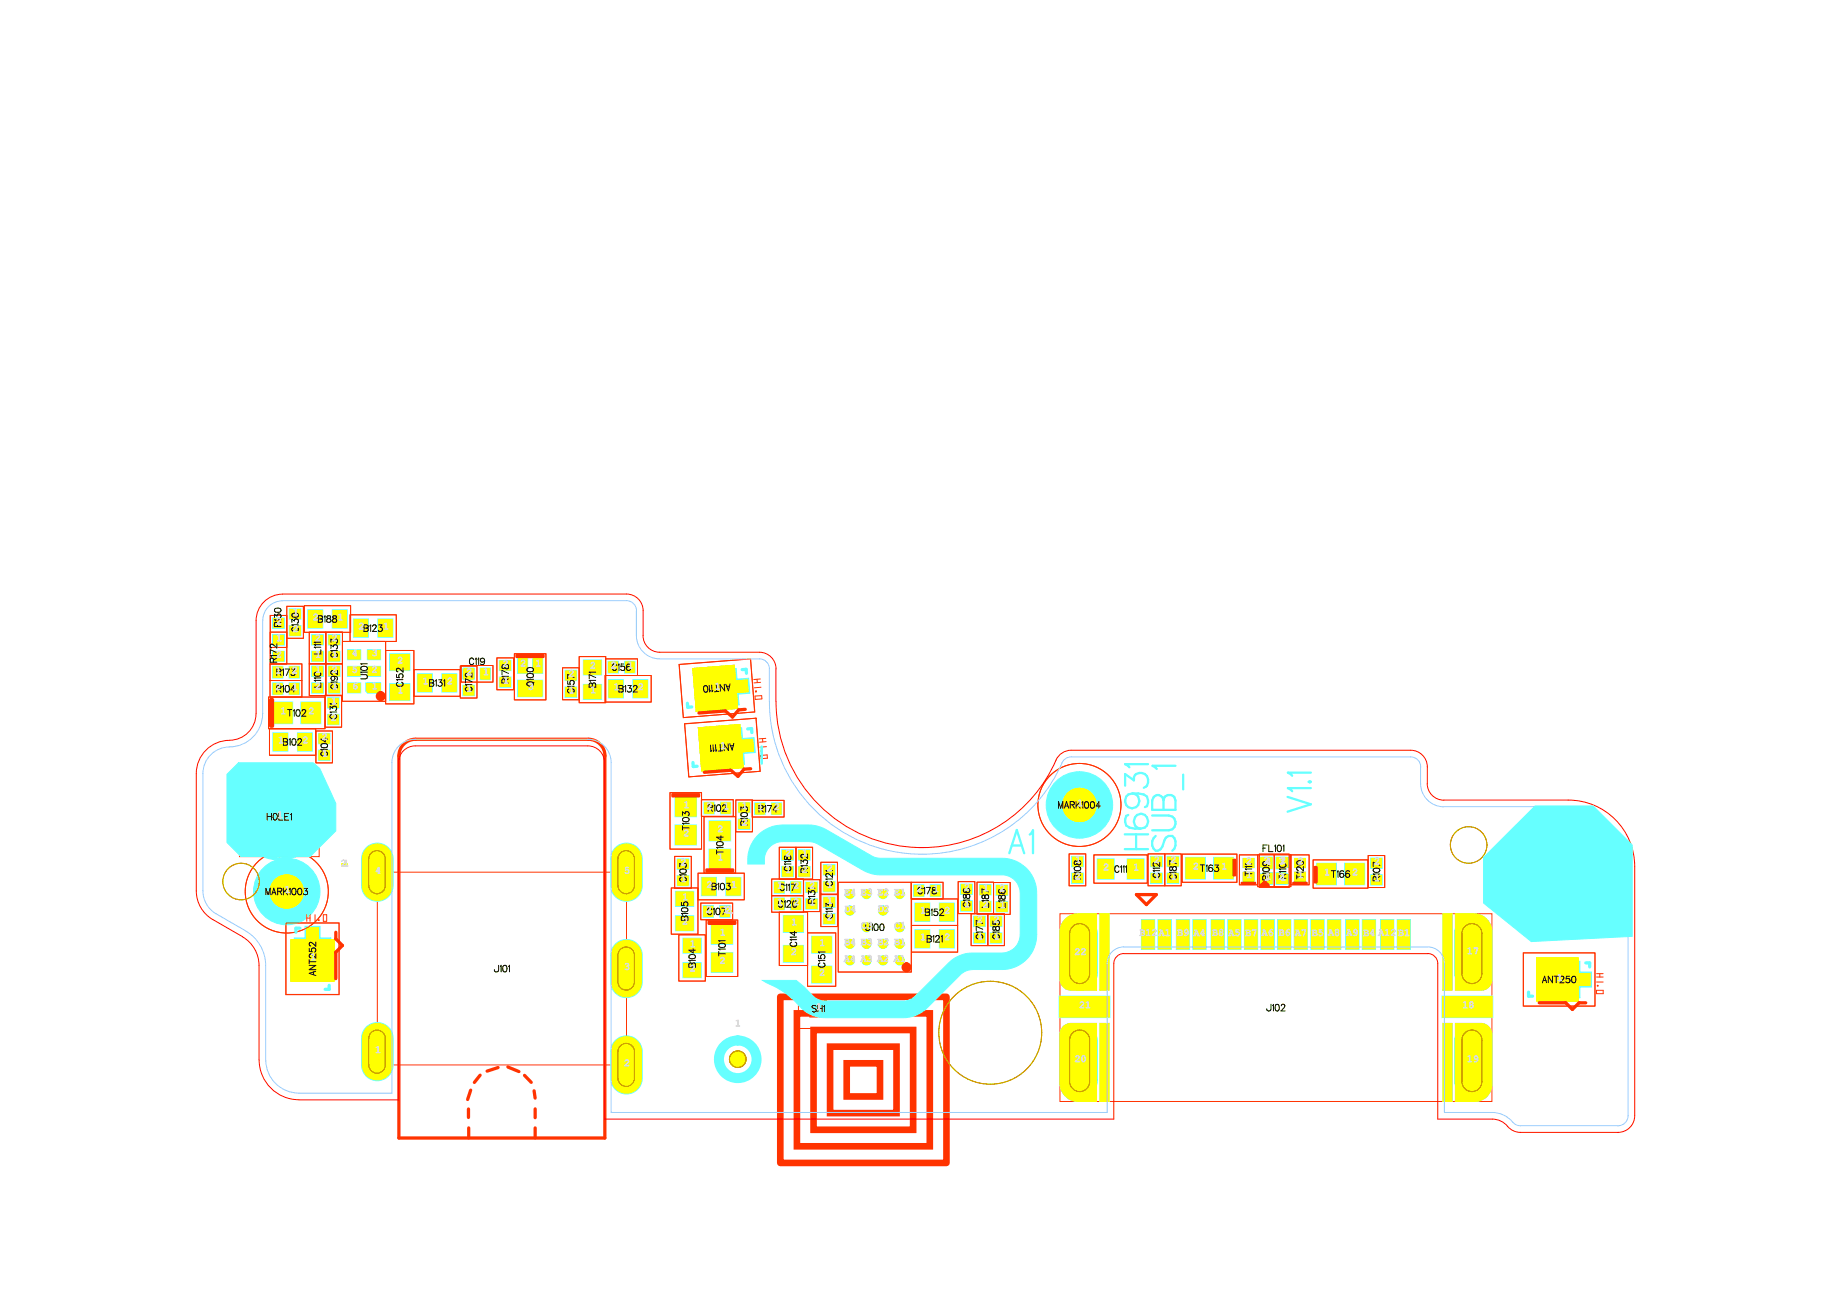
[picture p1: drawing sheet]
<svg xmlns="http://www.w3.org/2000/svg" width="297mm" height="210mm" viewBox="0 0 297 210" stroke-linecap="round" stroke-linejoin="round" font-family="sans-serif">
<defs><g id="words">
<text font-size="6.5" fill="#6ff" x="124.8" y="123.8" transform="rotate(-90 124.8 123.8)">-</text>
<g font-size="5.7" fill="#6ff">
<text x="212.1" y="131.6" transform="rotate(-90 212.1 131.6)">V1.1</text>
<text x="163.7" y="137.8">A1</text>
<text x="185.7" y="137.7" transform="rotate(-90 185.7 137.7)">H6931</text>
<text x="190.1" y="138" transform="rotate(-90 190.1 138)">SUB_1</text>
</g>
<g font-size="1.6" fill="#dbdbdb">
<text x="44.7" y="101.2">2</text>
<text x="47.5" y="99.7">1</text>
<text x="50.7" y="100.6">2</text>
<text x="54.7" y="100.6">1</text>
<text x="44.7" y="106.6">2</text>
<text x="44.8" y="103.9">1</text>
<text x="47.4" y="102.4">2</text>
<text x="51.1" y="103.9">2</text>
<text x="51.1" y="106.6">1</text>
<text x="53.8" y="103.9">2</text>
<text x="53.8" y="106.6">1</text>
<text x="57" y="106.4">4</text>
<text x="58.1" y="102">2</text>
<text x="60.3" y="106.3">3</text>
<text x="62.1" y="102">1</text>
<text x="64.4" y="107.6">2</text>
<text x="44.6" y="111.9">2</text>
<text x="44.7" y="109.2">1</text>
<text x="47.3" y="109.2">2</text>
<text x="47.4" y="111.9">1</text>
<text x="51.1" y="111.7">2</text>
<text x="51.1" y="109">1</text>
<text x="53.8" y="109">2</text>
<text x="53.8" y="111.7">1</text>
<text x="57" y="109.1">5</text>
<text x="57.1" y="111.7">6</text>
<text x="60.3" y="109">2</text>
<text x="60.3" y="111.7">1</text>
<text x="64.5" y="112.4">1</text>
<text x="68.5" y="110.9">1</text>
<text x="72.5" y="110.9">2</text>
<text x="75.6" y="109.5">2</text>
<text x="75.7" y="112.1">1</text>
<text x="78.4" y="109.5">1</text>
<text x="81.5" y="108.1">2</text>
<text x="81.6" y="110.8">1</text>
<text x="84.4" y="108">2</text>
<text x="85.6" y="111.8">3</text>
<text x="86.8" y="108.1">1</text>
<text x="92.2" y="109.7">2</text>
<text x="92.2" y="112.4">1</text>
<text x="95.7" y="108.4">2</text>
<text x="95.7" y="112.4">1</text>
<text x="99" y="108.4">2</text>
<text x="99.5" y="111.9">1</text>
<text x="101.8" y="108.4">1</text>
<text x="103.5" y="111.9">2</text>
<text x="115.9" y="111.8">1</text>
<text x="45.5" y="115.8">1</text>
<text x="50" y="115.8">2</text>
<text x="52.2" y="119.9">2</text>
<text x="53.6" y="116.9">2</text>
<text x="53.7" y="114.2">1</text>
<text x="45.1" y="120.5">1</text>
<text x="49" y="120.5">2</text>
<text x="52.2" y="122.7">1</text>
<text x="116.8" y="121.4">1</text>
<text x="110.9" y="131">1</text>
<text x="114.6" y="131.2">2</text>
<text x="117.3" y="131.2">1</text>
<text x="120.3" y="131.1">1</text>
<text x="122.9" y="131.3">1</text>
<text x="125.5" y="131.3">2</text>
<text x="174.7" y="130.7">1</text>
<text x="44.9" y="132.6">1</text>
<text x="110.8" y="135.6">2</text>
<text x="116.3" y="134.9">2</text>
<text x="120.3" y="133.8">2</text>
<text x="55.2" y="140.5">21</text>
<text x="60.8" y="141.6">4</text>
<text x="101.2" y="141.6">5</text>
<text x="110.4" y="140.3">2</text>
<text x="110.4" y="143">1</text>
<text x="114.6" y="143.9">2</text>
<text x="116.4" y="139.5">1</text>
<text x="118.6" y="143.9">1</text>
<text x="127.3" y="138.8">2</text>
<text x="127.4" y="141.5">1</text>
<text x="130" y="141.5">2</text>
<text x="130.1" y="138.8">1</text>
<text x="134.1" y="141.2">2</text>
<text x="134.1" y="143.9">1</text>
<text x="174.3" y="142.6">2</text>
<text x="174.4" y="139.9">1</text>
<text x="178.9" y="141.1">2</text>
<text x="183.8" y="141.1">1</text>
<text x="187.1" y="139.9">2</text>
<text x="187.2" y="142.6">1</text>
<text x="189.8" y="139.9">2</text>
<text x="189.9" y="142.6">1</text>
<text x="193.5" y="141">2</text>
<text x="198.1" y="141">1</text>
<text x="202.1" y="140.1">2</text>
<text x="202.1" y="142.3">1</text>
<text x="204.9" y="140">24</text>
<text x="205" y="142.7">11</text>
<text x="207.3" y="142.6">21</text>
<text x="207.4" y="140.1">32</text>
<text x="210.4" y="140.1">2</text>
<text x="210.5" y="142.3">1</text>
<text x="214.8" y="141.9">1</text>
<text x="219.3" y="141.9">2</text>
<text x="222.8" y="140.2">2</text>
<text x="222.9" y="142.9">1</text>
<text x="46.1" y="144.7">1</text>
<text x="110.6" y="149.9">2</text>
<text x="110.7" y="145.9">1</text>
<text x="114.5" y="148">2</text>
<text x="117.2" y="148">121</text>
<text x="126" y="144.1">1</text>
<text x="126" y="146.8">1</text>
<text x="128.7" y="144.1">2</text>
<text x="128.7" y="146.8">2</text>
<text x="131.2" y="144.1">2</text>
<text x="131.3" y="146.8">1</text>
<text x="134.1" y="149.2">2</text>
<text x="134.1" y="146.5">1</text>
<text x="136.9" y="145.2">E4 E3 E2 E1</text>
<text x="136.9" y="147.9">D4</text>
<text x="142.3" y="147.8">D2</text>
<text x="148.6" y="144.6">2</text>
<text x="149.2" y="148.1">1</text>
<text x="151.4" y="144.6">1</text>
<text x="153.2" y="148.1">2</text>
<text x="156.4" y="144.4">2</text>
<text x="156.4" y="147.1">1</text>
<text x="158.5" y="149.6">2</text>
<text x="159.4" y="147.2">2</text>
<text x="159.4" y="144.5">1</text>
<text x="161.1" y="149.6">2</text>
<text x="162.1" y="144.5">2</text>
<text x="162.1" y="147.2">1</text>
<text x="50.3" y="155.7">1</text>
<text x="111.9" y="153.5">1</text>
<text x="116.7" y="151.7">1</text>
<text x="128.3" y="154.8">2</text>
<text x="128.3" y="150">1</text>
<text x="132.9" y="153.4">1</text>
<text x="136.9" y="155.9">A4 A3 A2 A1</text>
<text x="136.9" y="153.2">B4 B3 B2 B1</text>
<text x="139.6" y="150.5">C3</text>
<text x="145" y="150.5">C1</text>
<text x="149.2" y="152.4">1</text>
<text x="153.2" y="152.4">2</text>
<text x="158.5" y="152.3">1</text>
<text x="161.2" y="152.3">1</text>
<text x="174.3" y="154.8">22</text>
<text x="184.8" y="151.7">B12</text>
<text x="187.9" y="151.7">A1</text>
<text x="190.9" y="151.7">B9</text>
<text x="193.6" y="151.7">A4</text>
<text x="196.6" y="151.7">B8</text>
<text x="199.2" y="151.7">A5</text>
<text x="202" y="151.7">B7</text>
<text x="204.6" y="151.7">A6</text>
<text x="207.4" y="151.7">B6</text>
<text x="210" y="151.7">A7</text>
<text x="212.7" y="151.7">B5</text>
<text x="215.4" y="151.7">A8</text>
<text x="218.4" y="151.7">A9</text>
<text x="221.1" y="151.7">B4</text>
<text x="223.5" y="151.7">A12</text>
<text x="226.7" y="151.7">B1</text>
<text x="237.9" y="154.7">17</text>
<text x="101.2" y="157.2">3</text>
<text x="111.8" y="157.5">2</text>
<text x="116.7" y="156.2">2</text>
<text x="132.9" y="158.2">2</text>
<text x="252.5" y="159">1</text>
<text x="132.4" y="163.7">1</text>
<text x="175" y="163.4">21</text>
<text x="237.2" y="163.4">18</text>
<text x="60.8" y="170.7">1</text>
<text x="101.2" y="172.9">2</text>
<text x="174.3" y="172.2">20</text>
<text x="237.9" y="172.2">19</text>
</g>
<g font-size="1.6" fill="#0c0c0c">
<text x="51.2" y="100.8">B188</text>
<text x="44.8" y="107.9" transform="rotate(-90 44.8 107.9)">R172</text>
<text x="45.5" y="102" transform="rotate(-90 45.5 102)">R130</text>
<text x="48.3" y="102.9" transform="rotate(-90 48.3 102.9)">C130</text>
<text x="52" y="107" transform="rotate(-90 52 107)">L111</text>
<text x="54.7" y="107" transform="rotate(-90 54.7 107)">C133</text>
<text x="58.6" y="102.3">B123</text>
<text x="75.4" y="107.7">C119</text>
<text x="44.4" y="109.5">R173</text>
<text x="44.4" y="112.2">R104</text>
<text x="52" y="112.2" transform="rotate(-90 52 112.2)">L110</text>
<text x="54.7" y="112.2" transform="rotate(-90 54.7 112.2)">C192</text>
<text x="59.5" y="110.8" transform="rotate(-90 59.5 110.8)">U101</text>
<text x="65.3" y="111.7" transform="rotate(-90 65.3 111.7)">C152</text>
<text x="69" y="111.2">B131</text>
<text x="76.5" y="112.6" transform="rotate(-90 76.5 112.6)">C172</text>
<text x="82.4" y="111.2" transform="rotate(-90 82.4 111.2)">R178</text>
<text x="86.5" y="111.7" transform="rotate(-90 86.5 111.7)">Q100</text>
<text x="93" y="112.8" transform="rotate(-90 93 112.8)">C157</text>
<text x="96.6" y="112.2" transform="rotate(-90 96.6 112.2)">B171</text>
<text x="98.9" y="108.6">C156</text>
<text x="99.9" y="112.2">B132</text>
<text x="119.2" y="110.9" transform="rotate(176 119.2 110.9)">ANT110</text>
<text x="46.2" y="116.1">T102</text>
<text x="54.5" y="117.3" transform="rotate(-90 54.5 117.3)">C131</text>
<text x="45.5" y="120.8">B102</text>
<text x="53" y="123.1" transform="rotate(-90 53 123.1)">C104</text>
<text x="120.1" y="120.5" transform="rotate(176 120.1 120.5)">ANT111</text>
<text x="114.4" y="131.5">R102</text>
<text x="122.7" y="131.6">R174</text>
<text x="171.2" y="131">MARK1004</text>
<text x="42.9" y="132.9">HOLE1</text>
<text x="111.7" y="135.1" transform="rotate(-90 111.7 135.1)">T103</text>
<text x="121.1" y="134.2" transform="rotate(-90 121.1 134.2)">R103</text>
<text x="111.2" y="143.4" transform="rotate(-90 111.2 143.4)">C103</text>
<text x="117.2" y="139" transform="rotate(-90 117.2 139)">T104</text>
<text x="128.2" y="141.9" transform="rotate(-90 128.2 141.9)">C118</text>
<text x="130.9" y="141.9" transform="rotate(-90 130.9 141.9)">R132</text>
<text x="175.2" y="143" transform="rotate(-90 175.2 143)">R108</text>
<text x="179.8" y="141.4">C111</text>
<text x="188" y="143" transform="rotate(-90 188 143)">C112</text>
<text x="190.7" y="143" transform="rotate(-90 190.7 143)">C187</text>
<text x="194.2" y="141.3">T163</text>
<text x="203" y="143" transform="rotate(-90 203 143)">T111</text>
<text x="204.1" y="138">FL101</text>
<text x="205.8" y="143.1" transform="rotate(-90 205.8 143.1)">R109</text>
<text x="208.5" y="143.1" transform="rotate(-90 208.5 143.1)">R110</text>
<text x="211.3" y="143" transform="rotate(-90 211.3 143)">T120</text>
<text x="215.5" y="142.2">T166</text>
<text x="223.7" y="143.3" transform="rotate(-90 223.7 143.3)">R107</text>
<text x="42.6" y="145">MARK1003</text>
<text x="111.5" y="149.7" transform="rotate(-90 111.5 149.7)">B105</text>
<text x="114.3" y="148.3">C107</text>
<text x="115" y="144.2">B103</text>
<text x="125.8" y="144.3">C117</text>
<text x="125.8" y="147">C120</text>
<text x="132.1" y="147.2" transform="rotate(-90 132.1 147.2)">R131</text>
<text x="134.9" y="149.6" transform="rotate(-90 134.9 149.6)">C113</text>
<text x="134.9" y="144.3" transform="rotate(-90 134.9 144.3)">C121</text>
<text x="148.4" y="144.9">C178</text>
<text x="149.6" y="148.4">B152</text>
<text x="157.2" y="147.5" transform="rotate(-90 157.2 147.5)">C186</text>
<text x="160.3" y="147.6" transform="rotate(-90 160.3 147.6)">L187</text>
<text x="163" y="147.6" transform="rotate(-90 163 147.6)">L186</text>
<text x="117.6" y="155.7" transform="rotate(-90 117.6 155.7)">T101</text>
<text x="129.2" y="154.2" transform="rotate(-90 129.2 154.2)">C114</text>
<text x="139.9" y="150.8">U100</text>
<text x="149.6" y="152.7">B121</text>
<text x="159.3" y="152.7" transform="rotate(-90 159.3 152.7)">C177</text>
<text x="162" y="152.7" transform="rotate(-90 162 152.7)">C185</text>
<text x="51.1" y="158.4" transform="rotate(-90 51.1 158.4)">ANT252</text>
<text x="79.5" y="157.5">J101</text>
<text x="112.7" y="157.3" transform="rotate(-90 112.7 157.3)">B104</text>
<text x="133.7" y="157.6" transform="rotate(-90 133.7 157.6)">C151</text>
<text x="250" y="159.3">ANT250</text>
<text x="131.3" y="164">SH1</text>
<text x="205" y="163.9">J102</text>
</g>
</g></defs>
<!-- layer: 1 -->
<g fill="none" stroke="#f30" stroke-width=".16">
<path d="M43.8 99.8h2.7v5.2h-2.7zM46.5 98.3h2.7v5.2h-2.7zM49.4 98.2h7.5v4.3h-7.5zM56.8 99.7h7.5v4.3h-7.5zM43.6 113h9.1v5.2h-9.1zM43.7 118.2h7.5v4.3h-7.5zM43.8 107.7h5.2v2.6h-5.2zM43.8 110.3h5.2v2.7h-5.2zM43.8 102.5h2.7v5.2h-2.7zM50.2 102.5h2.6v5.2h-2.6zM50.2 107.6h2.6v5.2h-2.6zM51.2 118.5h2.7v5.2h-2.7z"/>
<path d="M52.7 112.7h2.7v5.2h-2.7zM52.8 107.6h2.7v5.2h-2.7zM52.8 102.5h2.7v5.2h-2.7zM55.5 104h7v9.7h-7zM62.5 105.5h4.6v8.6h-4.6zM67.2 108.6h7.4v4.3h-7.4zM74.7 108h2.7v5.2h-2.7zM74.8 107.9h5.2v2.7h-5.2zM80.6 106.7h2.7v5.1h-2.7zM83.4 106h5.1v7.5h-5.1zM91.2 108.3h2.7v5.2h-2.7zM93.9 106.5h4.3v7.4h-4.3z"/>
<path d="M98.1 109.5h7.5v4.3h-7.5zM98.2 106.8h5.2v2.7h-5.2zM110.1 107.7l11.6-.9 .7 8.6-11.6 1zM110.2 107.8l11.5-.9 .7 8.5-11.6 1zM111 117.4l11.6-.9 .7 8.6-11.6 .9zM111.1 117.4l11.5-.9 .7 8.6-11.6 .9zM122.5 112.9l1-.1 .1 .5-1.1 .1zM122.5 112.1l.2-.1v.2h-.1zM122.8 110.2v.5M123.3 110.1l-1 .1M123.4 110.6l-1.1 .1M123.4 111.4l-1 .1"/>
<path d="M38.8 126h13v12.9h-13zM108.7 128.5h5.1v9.2h-5.1zM109.4 138.9h2.7v5.1h-2.7zM113.8 129.7h5.1v2.7h-5.1zM114.2 132.4h5.1v9.2h-5.1zM119.3 129.7h2.7v5.2h-2.7zM122 129.8h5.2v2.7h-5.2zM126.4 137.4h2.7v5.2h-2.7zM129.1 137.4h2.7v5.2h-2.7zM133.1 139.8h2.7v5.2h-2.7zM173.4 138.5h2.7v5.1h-2.7zM177.4 138.6h8.7v4.6h-8.7z"/>
<path d="M186.2 138.5h2.7v5.1h-2.7zM188.9 138.5h2.7v5.1h-2.7zM191.7 138.5h8.9v4.6h-8.9zM201 138.6h3v4.9h-3zM204 138.6h2.7v5.2h-2.7zM204.3 138.5h4.8v5.4h-4.8zM206.7 138.6h2.7v5.2h-2.7zM209.4 138.6h2.9v4.9h-2.9zM213 139.4h8.9v4.6h-8.9zM221.9 138.7h2.7v5.2h-2.7zM46.4 149.6h8.6v11.7h-8.6zM46.4 149.7h8.6v11.6h-8.6z"/>
<path d="M49.8 148.3v1.1M49.8 148.9h.5M50.3 148.3v1.1M51.1 148.3v1.1M51.6 149.1h.2v.2h-.2zM52.4 148.3h.6v1.1h-.6zM61.2 141.4h40.4v31.3h-40.4zM108.9 144h4.3v7.5h-4.3zM110.1 151.6h4.3v7.5h-4.3zM113.2 141.6h7.5v4.3h-7.5zM113.7 146.4h5.1v2.7h-5.1zM114.5 149.2h5.2v9.1h-5.2z"/>
<path d="M125.2 142.5h5.1v2.7h-5.1zM125.2 145.2h5.1v2.7h-5.1zM126.4 147.9h4.6v8.7h-4.6zM130.3 142.6h2.7v5.2h-2.7zM131 151.3h4.6v8.6h-4.6zM133.1 145.1h2.7v5.1h-2.7zM136 143.1h11.8v14.5h-11.8zM147.8 143.1h5.2v2.7h-5.2zM147.8 150.1h7.5v4.3h-7.5zM147.8 145.8h7.5v4.3h-7.5zM155.4 143h2.7v5.1h-2.7zM157.5 148.2h2.7v5.1h-2.7z"/>
<path d="M158.5 143.1h2.6v5.1h-2.6zM160.2 148.2h2.7v5.1h-2.7zM161.1 143.1h2.7v5.2h-2.7zM171.9 148.2h70.1v30.4h-70.1zM247.1 154.5h11.6v8.6h-11.6zM259 159.2h1M259 157.9h1M259 158.4h1M259.1 159.8h.1v.1h-.1zM259.5 157.9v.5M119.6 166.2h.1M129.5 161.9v4.9h4.9"/>
<path d="M131.4 162.2h2.7v2.7h-2.7zM259 160.6h1v.5h-1z"/>
<circle cx="175.1" cy="130.5" r="6.7"/>
<circle cx="46.5" cy="144.6" r="6.7"/>
</g>
<g fill="#f00" stroke="#f00" stroke-width=".16">
<path d="M59.5 166.7a2.43 2.43 0 0 1 2.6-.6 2.43 2.43 0 0 1 1.5 2.3v4.3a2.43 2.43 0 0 1-2.4 2.4 2.43 2.43 0 0 1-2.4-2.4v-4.3a2.67 2.67 0 0 1 .7-1.7z" fill-rule="evenodd"/>
<path d="M99.7 169a2.43 2.43 0 0 1 2.7-.7 2.43 2.43 0 0 1 1.6 2.2v4.3a2.43 2.43 0 0 1-2.4 2.5 2.43 2.43 0 0 1-2.4-2.5v-4.3a2.72 2.72 0 0 1 .5-1.5z" fill-rule="evenodd"/>
<path d="M99.7 153.3a2.43 2.43 0 0 1 2.7-.7 2.43 2.43 0 0 1 1.6 2.3v4.3a2.43 2.43 0 0 1-2.4 2.4 2.43 2.43 0 0 1-2.4-2.4v-4.3a2.72 2.72 0 0 1 .5-1.6z" fill-rule="evenodd"/>
<path d="M59.5 137.6a2.43 2.43 0 0 1 2.6-.6 2.43 2.43 0 0 1 1.5 2.3v4.3a2.43 2.43 0 0 1-2.4 2.4 2.43 2.43 0 0 1-2.4-2.4v-4.3a2.59 2.59 0 0 1 .7-1.7z" fill-rule="evenodd"/>
<path d="M100 137.4a2.42 2.42 0 0 1 2.6-.3 2.42 2.42 0 0 1 1.4 2.2v4.3a2.43 2.43 0 0 1-2.4 2.4 2.43 2.43 0 0 1-2.4-2.4v-4.3a2.43 2.43 0 0 1 .8-1.9z" fill-rule="evenodd"/>
<path d="M173.4 166.7a2.7 2.7 0 0 1 2.9-.4 2.7 2.7 0 0 1 1.6 2.5v6.4a2.69 2.69 0 0 1-2.7 2.7 2.69 2.69 0 0 1-2.7-2.7v-6.4a2.72 2.72 0 0 1 .9-2.1z" fill-rule="evenodd"/>
<path d="M173.4 149.3a2.7 2.7 0 0 1 2.9-.3 2.7 2.7 0 0 1 1.6 2.4v6.5a2.69 2.69 0 0 1-2.7 2.7 2.69 2.69 0 0 1-2.7-2.7v-6.5a2.72 2.72 0 0 1 .9-2.1z" fill-rule="evenodd"/>
<path d="M236.8 166.9a2.7 2.7 0 0 1 3-.6 2.7 2.7 0 0 1 1.6 2.5v6.4a2.69 2.69 0 0 1-2.6 2.7 2.69 2.69 0 0 1-2.7-2.7v-6.4a2.72 2.72 0 0 1 .7-1.9z" fill-rule="evenodd"/>
<path d="M236.8 149.4a2.69 2.69 0 0 1 3-.6 2.69 2.69 0 0 1 1.6 2.5v6.4a2.69 2.69 0 0 1-2.6 2.7 2.69 2.69 0 0 1-2.7-2.7v-6.4a2.65 2.65 0 0 1 .7-1.9z" fill-rule="evenodd"/>
<circle cx="45.3" cy="132.4" r="6.5"/>
<circle cx="119.7" cy="171.8" r="1.35"/>
</g>
<g fill="#6ff" stroke="#6ff" stroke-width=".16">
<path d="M182.8 139.3h2.8v3.3h-2.8z" fill-rule="evenodd"/>
<path d="M178 139.3h2.7v3.3h-2.7z" fill-rule="evenodd"/>
<path d="M59.5 166.4a2.57 2.57 0 0 1 2.8-.3 2.57 2.57 0 0 1 1.5 2.3v4.3a2.56 2.56 0 0 1-2.6 2.5 2.56 2.56 0 0 1-2.6-2.5v-4.3a2.53 2.53 0 0 1 .9-2z" fill-rule="evenodd"/>
<path d="M99.8 168.7a2.56 2.56 0 0 1 2.8-.5 2.56 2.56 0 0 1 1.6 2.3v4.3a2.56 2.56 0 0 1-2.6 2.6 2.56 2.56 0 0 1-2.5-2.6v-4.3a2.45 2.45 0 0 1 .7-1.8z" fill-rule="evenodd"/>
<path d="M99.8 153.1a2.56 2.56 0 0 1 2.8-.6 2.56 2.56 0 0 1 1.6 2.4v4.3a2.56 2.56 0 0 1-2.6 2.6 2.56 2.56 0 0 1-2.5-2.6v-4.3a2.45 2.45 0 0 1 .7-1.8z" fill-rule="evenodd"/>
<path d="M59.4 137.5a2.57 2.57 0 0 1 2.8-.6 2.57 2.57 0 0 1 1.6 2.4v4.3a2.56 2.56 0 0 1-2.6 2.6 2.56 2.56 0 0 1-2.6-2.6v-4.3a2.45 2.45 0 0 1 .8-1.8z" fill-rule="evenodd"/>
<path d="M99.8 137.5a2.57 2.57 0 0 1 2.8-.6 2.57 2.57 0 0 1 1.6 2.4v4.3a2.56 2.56 0 0 1-2.6 2.6 2.56 2.56 0 0 1-2.5-2.6v-4.3a2.45 2.45 0 0 1 .7-1.8z" fill-rule="evenodd"/>
<path d="M152.4 150.8h2.4v2.9h-2.4z" fill-rule="evenodd"/>
<path d="M148.4 150.8h2.4v2.9h-2.4z" fill-rule="evenodd"/>
<path d="M67.7 109.3h2.4v2.9h-2.4z" fill-rule="evenodd"/>
<path d="M71.7 109.3h2.4v2.9h-2.4z" fill-rule="evenodd"/>
<path d="M77.9 108.3h1.7v1.9h-1.7z" fill-rule="evenodd"/>
<path d="M115.4 149.9h3.5v3.2h-3.5z" fill-rule="evenodd"/>
<path d="M115.4 154.4h3.5v3.3h-3.5z" fill-rule="evenodd"/>
<path d="M59.3 110.7h2.4v1.7h-2.1l-.3-.3z" fill-rule="evenodd"/>
<path d="M59.6 110.7h2.1v1.7h-2.1z" fill-rule="evenodd"/>
<path d="M59.6 108.1h2.1v1.6h-2.1z" fill-rule="evenodd"/>
<path d="M59.6 105.4h2.1v1.6h-2.1z" fill-rule="evenodd"/>
<path d="M56.4 105.4h2.1v1.6h-2.1z" fill-rule="evenodd"/>
<path d="M56.4 108.1h2.1v1.6h-2.1z" fill-rule="evenodd"/>
<path d="M56.4 110.7h2.1v1.7h-2.1z" fill-rule="evenodd"/>
<path d="M131.6 151.8h3.3v2.8h-3.3z" fill-rule="evenodd"/>
<path d="M131.6 156.7h3.3v2.7h-3.3z" fill-rule="evenodd"/>
<path d="M94.6 107h3v2.4h-3z" fill-rule="evenodd"/>
<path d="M94.6 111h3v2.4h-3z" fill-rule="evenodd"/>
<path d="M113 108.9l6.4-.5 .1 1.7 1.9-.1 .2 2.4-1.9 .2 .2 1.7-6.5 .5z" fill-rule="evenodd"/>
<path d="M113.9 118.5l6.4-.5 .1 1.8 1.9-.2 .2 2.4-1.9 .2 .2 1.7-6.5 .5z" fill-rule="evenodd"/>
<path d="M44.3 118.8h2.4v3h-2.4z" fill-rule="evenodd"/>
<path d="M48.2 118.8h2.5v3h-2.5z" fill-rule="evenodd"/>
<path d="M207.2 149.1h2.2v4.9h-2.2z" fill-rule="evenodd"/>
<path d="M209.9 149.1h2.2v4.9h-2.2z" fill-rule="evenodd"/>
<path d="M212.6 149.1h2.2v4.9h-2.2z" fill-rule="evenodd"/>
<path d="M215.3 149.1h2.2v4.9h-2.2z" fill-rule="evenodd"/>
<path d="M218.3 149.1h2.1v4.9h-2.1z" fill-rule="evenodd"/>
<path d="M221 149.1h2.1v4.9h-2.1z" fill-rule="evenodd"/>
<path d="M223.9 149.1h2.2v4.9h-2.2z" fill-rule="evenodd"/>
<path d="M226.6 149.1h2.2v4.9h-2.2z" fill-rule="evenodd"/>
<path d="M185.1 149.1h2.2v4.9h-2.2z" fill-rule="evenodd"/>
<path d="M187.8 149.1h2.2v4.9h-2.2z" fill-rule="evenodd"/>
<path d="M190.8 149.1h2.2v4.9h-2.2z" fill-rule="evenodd"/>
<path d="M193.5 149.1h2.1v4.9h-2.1z" fill-rule="evenodd"/>
<path d="M196.4 149.1h2.2v4.9h-2.2z" fill-rule="evenodd"/>
<path d="M199.1 149.1h2.2v4.9h-2.2z" fill-rule="evenodd"/>
<path d="M201.8 149.1h2.2v4.9h-2.2z" fill-rule="evenodd"/>
<path d="M204.5 149.1h2.2v4.9h-2.2z" fill-rule="evenodd"/>
<path d="M171.8 161.5h8.2v3.5h-8.2z" fill-rule="evenodd"/>
<path d="M178.4 165.9h1.5v12.7h-1.5z" fill-rule="evenodd"/>
<path d="M172.4 166.5a1.8 1.8 0 0 1 1.3-.6h4.2v12.7h-3a3 3 0 0 1-3-3v-7.8a1.8 1.8 0 0 1 .5-1.3z" fill-rule="evenodd"/>
<path d="M173.3 166.7a2.84 2.84 0 0 1 3.1-.3 2.84 2.84 0 0 1 1.6 2.5v6.2a2.83 2.83 0 0 1-2.8 2.8 2.83 2.83 0 0 1-2.9-2.8v-6.2a2.84 2.84 0 0 1 1-2.2z" fill-rule="evenodd"/>
<path d="M172.7 149.1a2.99 2.99 0 0 1 2.2-.9h3v12.4h-4.2a1.83 1.83 0 0 1-1.8-1.9v-7.6a3.1 3.1 0 0 1 .8-2z" fill-rule="evenodd"/>
<path d="M178.4 148.2h1.5v12.4h-1.5z" fill-rule="evenodd"/>
<path d="M173.3 149.4a2.84 2.84 0 0 1 3.1-.4 2.84 2.84 0 0 1 1.6 2.5v6.2a2.83 2.83 0 0 1-2.8 2.9 2.83 2.83 0 0 1-2.9-2.9v-6.2a2.84 2.84 0 0 1 1-2.1z" fill-rule="evenodd"/>
<path d="M234 165.9h1.5v12.7h-1.5z" fill-rule="evenodd"/>
<path d="M236.1 165.9h4.1a1.83 1.83 0 0 1 1.8 1.9v8a2.8 2.8 0 0 1-2.8 2.8h-3.1z" fill-rule="evenodd"/>
<path d="M236.6 167.1a2.83 2.83 0 0 1 3.1-.9 2.83 2.83 0 0 1 1.9 2.7v6.2a2.83 2.83 0 0 1-2.8 2.8 2.83 2.83 0 0 1-2.9-2.8v-6.2a2.7 2.7 0 0 1 .7-1.8z" fill-rule="evenodd"/>
<path d="M233.9 161.5h8.2v3.5h-8.2z" fill-rule="evenodd"/>
<path d="M236.1 148.2h2.9a2.95 2.95 0 0 1 3 2.9v7.7a1.75 1.75 0 0 1-1.8 1.8h-4.1z" fill-rule="evenodd"/>
<path d="M234 148.2h1.5v12.4h-1.5z" fill-rule="evenodd"/>
<path d="M236.6 149.6a2.84 2.84 0 0 1 3.1-.9 2.84 2.84 0 0 1 1.9 2.7v6.2a2.83 2.83 0 0 1-2.8 2.8 2.83 2.83 0 0 1-2.9-2.8v-6.2a2.7 2.7 0 0 1 .7-1.8z" fill-rule="evenodd"/>
<path d="M98.7 110.2h2.4v3h-2.4z" fill-rule="evenodd"/>
<path d="M102.7 110.2h2.4v3h-2.4z" fill-rule="evenodd"/>
<path d="M44.2 113.8h3.3v3.6h-3.3z" fill-rule="evenodd"/>
<path d="M48.8 113.8h3.2v3.6h-3.2z" fill-rule="evenodd"/>
<path d="M152.4 146.4h2.4v3h-2.4z" fill-rule="evenodd"/>
<path d="M148.4 146.4h2.4v3h-2.4z" fill-rule="evenodd"/>
<path d="M63.2 110.9h3.3v2.7h-3.3z" fill-rule="evenodd"/>
<path d="M63.2 106h3.3v2.7h-3.3z" fill-rule="evenodd"/>
<path d="M44.2 105.6h1.9v1.7h-1.9z" fill-rule="evenodd"/>
<path d="M44.2 102.9h1.9v1.7h-1.9z" fill-rule="evenodd"/>
<path d="M249.8 155.9h6.5v1.7h1.8v2.5h-1.8v1.7h-6.5z" fill-rule="evenodd"/>
<path d="M117.7 142.3h2.5v2.9h-2.5z" fill-rule="evenodd"/>
<path d="M113.8 142.3h2.4v2.9h-2.4z" fill-rule="evenodd"/>
<path d="M49.5 150.2h2.4v1.9h1.8v6.5h-6v-6.5h1.8z" fill-rule="evenodd"/>
<path d="M57.3 100.4h2.5v2.9h-2.5z" fill-rule="evenodd"/>
<path d="M61.3 100.4h2.4v2.9h-2.4z" fill-rule="evenodd"/>
<path d="M109.5 129.2h3.5v3.2h-3.5z" fill-rule="evenodd"/>
<path d="M109.5 133.8h3.5v3.2h-3.5z" fill-rule="evenodd"/>
<path d="M196.9 139h3.2v3.5h-3.2z" fill-rule="evenodd"/>
<path d="M192.3 139h3.2v3.5h-3.2z" fill-rule="evenodd"/>
<path d="M110.8 152.1h2.9v2.5h-2.9z" fill-rule="evenodd"/>
<path d="M110.8 156.1h2.9v2.4h-2.9z" fill-rule="evenodd"/>
<path d="M127.1 148.4h3.2v2.8h-3.2z" fill-rule="evenodd"/>
<path d="M127.1 153.3h3.2v2.7h-3.2z" fill-rule="evenodd"/>
<path d="M115 137.7h3.5v3.2h-3.5z" fill-rule="evenodd"/>
<path d="M115 133.1h3.5v3.2h-3.5z" fill-rule="evenodd"/>
<path d="M109.6 144.5h2.9v2.5h-2.9z" fill-rule="evenodd"/>
<path d="M109.6 148.5h2.9v2.4h-2.9z" fill-rule="evenodd"/>
<path d="M204.8 141.5h1.6v1.9h-1.6z" fill-rule="evenodd"/>
<path d="M204.8 139h1.6v1.9h-1.6z" fill-rule="evenodd"/>
<path d="M213.5 140h3.3v3.5h-3.3z" fill-rule="evenodd"/>
<path d="M218.1 140h3.3v3.5h-3.3z" fill-rule="evenodd"/>
<path d="M86.4 106.5h1.6v2.7h-1.6z" fill-rule="evenodd"/>
<path d="M84 106.5h1.6v2.7h-1.6z" fill-rule="evenodd"/>
<path d="M84 110.3h4v2.7h-4z" fill-rule="evenodd"/>
<path d="M44.2 100.2h1.9v1.7h-1.9z" fill-rule="evenodd"/>
<path d="M44.2 102.9h1.9v1.7h-1.9z" fill-rule="evenodd"/>
<path d="M49.9 98.9h2.5v2.9h-2.5z" fill-rule="evenodd"/>
<path d="M53.9 98.9h2.4v2.9h-2.4z" fill-rule="evenodd"/>
<path d="M122.7 135.6a5.8 5.8 0 0 1 4.2-1.8h4.3l1.4 .2 1.4 .5 7.6 4.4 .9 .3h20a5.6 5.6 0 0 1 5.7 5.6v6.8a5.6 5.6 0 0 1-5.7 5.6h-4.7a2.93 2.93 0 0 0-2.1 .9l-5.3 5.3a5.6 5.6 0 0 1-4 1.6h-12.5a5.7 5.7 0 0 1-4.3-1.9 13.9 13.9 0 0 0-5.4-3.8l-.5-.3h5.5l1.3 1.1 1.2 1.2a2.85 2.85 0 0 0 2.2 1h12.5a3 3 0 0 0 2.1-.8l5.3-5.3a5.6 5.6 0 0 1 4-1.7h4.7a2.97 2.97 0 0 0 3-2.9v-6.8a2.94 2.94 0 0 0-3-2.9h-19.7l-1-.1-1.8-.7-7.9-4.5-.9-.1h-4.3a3 3 0 0 0-2.9 3.6h-2.7a5.9 5.9 0 0 1 1.4-4.5z" fill-rule="evenodd"/>
<path d="M240.6 139l8.4-8.3h9.4l6.3 6.3v14.8l-16.3 .9-7.8-6.3z" fill-rule="evenodd"/>
<path d="M36.8 125.6l1.9-1.9h12.1l1.1 .9 2.6 5.7v4.4l-4.2 4.2h-11.2l-2.3-2.3z" fill-rule="evenodd"/>
<circle cx="46.5" cy="144.6" r="5.4"/>
<circle cx="175.1" cy="130.5" r="5.4"/>
<circle cx="45.3" cy="132.4" r="7"/>
<circle cx="119.7" cy="171.8" r="1.35"/>
<circle cx="137.9" cy="145" r=".75"/>
<circle cx="140.5" cy="145" r=".75"/>
<circle cx="143.2" cy="145" r=".75"/>
<circle cx="145.9" cy="145" r=".75"/>
<circle cx="137.8" cy="147.7" r=".76"/>
<circle cx="143.2" cy="147.7" r=".75"/>
<circle cx="145.9" cy="150.4" r=".75"/>
<circle cx="137.9" cy="153.1" r=".75"/>
<circle cx="140.5" cy="153.1" r=".75"/>
<circle cx="143.2" cy="153.1" r=".75"/>
<circle cx="145.9" cy="153.1" r=".75"/>
<circle cx="137.8" cy="155.7" r=".76"/>
<circle cx="140.5" cy="155.7" r=".76"/>
<circle cx="143.2" cy="155.7" r=".75"/>
<circle cx="145.9" cy="155.7" r=".75"/>
</g>
<g fill="#ff0" stroke="#ff0" stroke-width=".16">
<path d="M183 139.4h2.4v3h-2.4z" fill-rule="evenodd"/>
<path d="M178.1 139.4h2.5v3h-2.5z" fill-rule="evenodd"/>
<path d="M55.5 140.1h.4v.4h-.4z" fill-rule="evenodd"/>
<path d="M55.8 140.1h.5v.4h-.5z" fill-rule="evenodd"/>
<path d="M152.5 150.9h2.2v2.7h-2.2z" fill-rule="evenodd"/>
<path d="M148.5 150.9h2.2v2.7h-2.2z" fill-rule="evenodd"/>
<path d="M67.8 109.4h2.2v2.7h-2.2z" fill-rule="evenodd"/>
<path d="M71.8 109.4h2.2v2.7h-2.2z" fill-rule="evenodd"/>
<path d="M78 108.5h1.4v1.6h-1.4z" fill-rule="evenodd"/>
<path d="M115.5 150h3.2v3h-3.2z" fill-rule="evenodd"/>
<path d="M115.5 154.6h3.2v3h-3.2z" fill-rule="evenodd"/>
<path d="M59.4 110.9h2.2v1.3h-1.9l-.3-.2z" fill-rule="evenodd"/>
<path d="M59.7 110.9h1.9v1.3h-1.9z" fill-rule="evenodd"/>
<path d="M59.7 108.2h1.9v1.3h-1.9z" fill-rule="evenodd"/>
<path d="M59.7 105.5h1.9v1.3h-1.9z" fill-rule="evenodd"/>
<path d="M56.5 105.5h1.9v1.3h-1.9z" fill-rule="evenodd"/>
<path d="M56.5 108.2h1.9v1.3h-1.9z" fill-rule="evenodd"/>
<path d="M56.5 110.9h1.9v1.3h-1.9z" fill-rule="evenodd"/>
<path d="M131.8 151.9h3v2.5h-3z" fill-rule="evenodd"/>
<path d="M131.8 156.8h3v2.5h-3z" fill-rule="evenodd"/>
<path d="M94.7 107.1h2.7v2.2h-2.7z" fill-rule="evenodd"/>
<path d="M94.7 111.1h2.7v2.2h-2.7z" fill-rule="evenodd"/>
<path d="M112.4 108.4l6.7-.5 .2 2.5 1.9-.1 .1 1.8-1.8 .2 .1 2.6-6.7 .5z" fill-rule="evenodd"/>
<path d="M113.3 118l6.7-.5 .2 2.6 1.9-.2 .1 1.9-1.9 .1 .2 2.6-6.7 .5z" fill-rule="evenodd"/>
<path d="M44.4 119h2.1v2.7h-2.1z" fill-rule="evenodd"/>
<path d="M48.4 119h2.1v2.7h-2.1z" fill-rule="evenodd"/>
<path d="M207.4 149.2h1.9v4.6h-1.9z" fill-rule="evenodd"/>
<path d="M210.1 149.2h1.8v4.6h-1.8z" fill-rule="evenodd"/>
<path d="M212.7 149.2h1.9v4.6h-1.9z" fill-rule="evenodd"/>
<path d="M215.4 149.2h1.9v4.6h-1.9z" fill-rule="evenodd"/>
<path d="M218.4 149.2h1.9v4.6h-1.9z" fill-rule="evenodd"/>
<path d="M221.1 149.2h1.9v4.6h-1.9z" fill-rule="evenodd"/>
<path d="M224.1 149.2h1.9v4.6h-1.9z" fill-rule="evenodd"/>
<path d="M226.8 149.2h1.8v4.6h-1.8z" fill-rule="evenodd"/>
<path d="M185.3 149.2h1.8v4.6h-1.8z" fill-rule="evenodd"/>
<path d="M188 149.2h1.8v4.6h-1.8z" fill-rule="evenodd"/>
<path d="M190.9 149.2h1.9v4.6h-1.9z" fill-rule="evenodd"/>
<path d="M193.6 149.2h1.9v4.6h-1.9z" fill-rule="evenodd"/>
<path d="M196.6 149.2h1.9v4.6h-1.9z" fill-rule="evenodd"/>
<path d="M199.3 149.2h1.9v4.6h-1.9z" fill-rule="evenodd"/>
<path d="M202 149.2h1.9v4.6h-1.9z" fill-rule="evenodd"/>
<path d="M204.7 149.2h1.9v4.6h-1.9z" fill-rule="evenodd"/>
<path d="M171.9 161.6h8v3.3h-8z" fill-rule="evenodd"/>
<path d="M234 161.6h8v3.3h-8z" fill-rule="evenodd"/>
<path d="M98.8 110.3h2.2v2.7h-2.2z" fill-rule="evenodd"/>
<path d="M102.8 110.3h2.2v2.7h-2.2z" fill-rule="evenodd"/>
<path d="M44.4 114h2.9v3.2h-2.9z" fill-rule="evenodd"/>
<path d="M48.9 114h3v3.2h-3z" fill-rule="evenodd"/>
<path d="M152.5 146.6h2.2v2.7h-2.2z" fill-rule="evenodd"/>
<path d="M148.5 146.6h2.2v2.7h-2.2z" fill-rule="evenodd"/>
<path d="M63.3 111h3v2.5h-3z" fill-rule="evenodd"/>
<path d="M63.3 106.2h3v2.4h-3z" fill-rule="evenodd"/>
<path d="M44.4 105.7h1.6v1.4h-1.6z" fill-rule="evenodd"/>
<path d="M44.4 103h1.6v1.4h-1.6z" fill-rule="evenodd"/>
<path d="M249.3 155.3h6.7v2.6h1.9v1.9h-1.9v2.5h-6.7z" fill-rule="evenodd"/>
<path d="M117.9 142.4h2.1v2.7h-2.1z" fill-rule="evenodd"/>
<path d="M113.9 142.4h2.2v2.7h-2.2z" fill-rule="evenodd"/>
<path d="M47.2 152.4h2.6v-1.9h1.8v1.9h2.6v6.7h-7z" fill-rule="evenodd"/>
<path d="M57.5 100.5h2.1v2.7h-2.1z" fill-rule="evenodd"/>
<path d="M61.4 100.5h2.2v2.7h-2.2z" fill-rule="evenodd"/>
<path d="M109.6 129.3h3.3v3h-3.3z" fill-rule="evenodd"/>
<path d="M109.6 133.9h3.3v3h-3.3z" fill-rule="evenodd"/>
<path d="M197 139.2h3v3.2h-3z" fill-rule="evenodd"/>
<path d="M192.4 139.2h3v3.2h-3z" fill-rule="evenodd"/>
<path d="M110.9 152.3h2.7v2.1h-2.7z" fill-rule="evenodd"/>
<path d="M110.9 156.2h2.7v2.2h-2.7z" fill-rule="evenodd"/>
<path d="M127.2 148.6h3v2.4h-3z" fill-rule="evenodd"/>
<path d="M127.2 153.4h3v2.5h-3z" fill-rule="evenodd"/>
<path d="M115.1 137.8h3.3v3h-3.3z" fill-rule="evenodd"/>
<path d="M115.1 133.2h3.3v3h-3.3z" fill-rule="evenodd"/>
<path d="M109.7 144.7h2.7v2.1h-2.7z" fill-rule="evenodd"/>
<path d="M109.7 148.6h2.7v2.2h-2.7z" fill-rule="evenodd"/>
<path d="M213.7 140.1h2.9v3.3h-2.9z" fill-rule="evenodd"/>
<path d="M218.2 140.1h3v3.3h-3z" fill-rule="evenodd"/>
<path d="M118.2 147.7h.4v.4h-.4z" fill-rule="evenodd"/>
<path d="M86.5 106.6h1.4v2.5h-1.4z" fill-rule="evenodd"/>
<path d="M84.1 106.6h1.3v2.5h-1.3z" fill-rule="evenodd"/>
<path d="M84.1 110.4h3.8v2.5h-3.8z" fill-rule="evenodd"/>
<path d="M44.4 103h1.6v1.4h-1.6z" fill-rule="evenodd"/>
<path d="M50.1 99h2.1v2.7h-2.1z" fill-rule="evenodd"/>
<path d="M54 99h2.2v2.7h-2.2z" fill-rule="evenodd"/>
<path d="M183 139.4h2.4v3h-2.4z" fill-rule="evenodd"/>
<path d="M178.1 139.4h2.5v3h-2.5z" fill-rule="evenodd"/>
<path d="M55.5 140.1h.4v.4h-.4z" fill-rule="evenodd"/>
<path d="M55.8 140.1h.5v.4h-.5z" fill-rule="evenodd"/>
<path d="M59.5 166.7a2.43 2.43 0 0 1 2.6-.6 2.43 2.43 0 0 1 1.5 2.3v4.3a2.43 2.43 0 0 1-2.4 2.4 2.43 2.43 0 0 1-2.4-2.4v-4.3a2.67 2.67 0 0 1 .7-1.7z" fill-rule="evenodd"/>
<path d="M99.7 169a2.43 2.43 0 0 1 2.7-.7 2.43 2.43 0 0 1 1.6 2.2v4.3a2.43 2.43 0 0 1-2.4 2.5 2.43 2.43 0 0 1-2.4-2.5v-4.3a2.72 2.72 0 0 1 .5-1.5z" fill-rule="evenodd"/>
<path d="M99.7 153.3a2.43 2.43 0 0 1 2.7-.7 2.43 2.43 0 0 1 1.6 2.3v4.3a2.43 2.43 0 0 1-2.4 2.4 2.43 2.43 0 0 1-2.4-2.4v-4.3a2.72 2.72 0 0 1 .5-1.6z" fill-rule="evenodd"/>
<path d="M59.5 137.6a2.43 2.43 0 0 1 2.6-.6 2.43 2.43 0 0 1 1.5 2.3v4.3a2.43 2.43 0 0 1-2.4 2.4 2.43 2.43 0 0 1-2.4-2.4v-4.3a2.59 2.59 0 0 1 .7-1.7z" fill-rule="evenodd"/>
<path d="M100 137.4a2.42 2.42 0 0 1 2.6-.3 2.42 2.42 0 0 1 1.4 2.2v4.3a2.43 2.43 0 0 1-2.4 2.4 2.43 2.43 0 0 1-2.4-2.4v-4.3a2.43 2.43 0 0 1 .8-1.9z" fill-rule="evenodd"/>
<path d="M152.5 150.9h2.2v2.7h-2.2z" fill-rule="evenodd"/>
<path d="M148.5 150.9h2.2v2.7h-2.2z" fill-rule="evenodd"/>
<path d="M67.8 109.4h2.2v2.7h-2.2z" fill-rule="evenodd"/>
<path d="M71.8 109.4h2.2v2.7h-2.2z" fill-rule="evenodd"/>
<path d="M78 108.5h1.4v1.6h-1.4z" fill-rule="evenodd"/>
<path d="M115.5 150h3.2v3h-3.2z" fill-rule="evenodd"/>
<path d="M115.5 154.6h3.2v3h-3.2z" fill-rule="evenodd"/>
<path d="M59.4 110.9h2.2v1.3h-1.9l-.3-.2z" fill-rule="evenodd"/>
<path d="M59.7 110.9h1.9v1.3h-1.9z" fill-rule="evenodd"/>
<path d="M59.7 108.2h1.9v1.3h-1.9z" fill-rule="evenodd"/>
<path d="M59.7 105.5h1.9v1.3h-1.9z" fill-rule="evenodd"/>
<path d="M56.5 105.5h1.9v1.3h-1.9z" fill-rule="evenodd"/>
<path d="M56.5 108.2h1.9v1.3h-1.9z" fill-rule="evenodd"/>
<path d="M56.5 110.9h1.9v1.3h-1.9z" fill-rule="evenodd"/>
<path d="M131.8 151.9h3v2.5h-3z" fill-rule="evenodd"/>
<path d="M131.8 156.8h3v2.5h-3z" fill-rule="evenodd"/>
<path d="M94.7 107.1h2.7v2.2h-2.7z" fill-rule="evenodd"/>
<path d="M94.7 111.1h2.7v2.2h-2.7z" fill-rule="evenodd"/>
<path d="M112.4 108.4l6.7-.5 .2 2.5 1.9-.1 .1 1.8-1.8 .2 .1 2.6-6.7 .5z" fill-rule="evenodd"/>
<path d="M113.3 118l6.7-.5 .2 2.6 1.9-.2 .1 1.9-1.9 .1 .2 2.6-6.7 .5z" fill-rule="evenodd"/>
<path d="M44.4 119h2.1v2.7h-2.1z" fill-rule="evenodd"/>
<path d="M48.4 119h2.1v2.7h-2.1z" fill-rule="evenodd"/>
<path d="M207.4 149.2h1.9v4.6h-1.9z" fill-rule="evenodd"/>
<path d="M210.1 149.2h1.8v4.6h-1.8z" fill-rule="evenodd"/>
<path d="M212.7 149.2h1.9v4.6h-1.9z" fill-rule="evenodd"/>
<path d="M215.4 149.2h1.9v4.6h-1.9z" fill-rule="evenodd"/>
<path d="M218.4 149.2h1.9v4.6h-1.9z" fill-rule="evenodd"/>
<path d="M221.1 149.2h1.9v4.6h-1.9z" fill-rule="evenodd"/>
<path d="M224.1 149.2h1.9v4.6h-1.9z" fill-rule="evenodd"/>
<path d="M226.8 149.2h1.8v4.6h-1.8z" fill-rule="evenodd"/>
<path d="M185.3 149.2h1.8v4.6h-1.8z" fill-rule="evenodd"/>
<path d="M188 149.2h1.8v4.6h-1.8z" fill-rule="evenodd"/>
<path d="M190.9 149.2h1.9v4.6h-1.9z" fill-rule="evenodd"/>
<path d="M193.6 149.2h1.9v4.6h-1.9z" fill-rule="evenodd"/>
<path d="M196.6 149.2h1.9v4.6h-1.9z" fill-rule="evenodd"/>
<path d="M199.3 149.2h1.9v4.6h-1.9z" fill-rule="evenodd"/>
<path d="M202 149.2h1.9v4.6h-1.9z" fill-rule="evenodd"/>
<path d="M204.7 149.2h1.9v4.6h-1.9z" fill-rule="evenodd"/>
<path d="M171.9 161.6h8v3.3h-8z" fill-rule="evenodd"/>
<path d="M172.4 166.5a1.8 1.8 0 0 1 1.3-.6h4.2v12.7h-3a3 3 0 0 1-3-3v-7.8a1.8 1.8 0 0 1 .5-1.3z" fill-rule="evenodd"/>
<path d="M178.4 165.9h1.5v12.7h-1.5z" fill-rule="evenodd"/>
<path d="M173.4 166.7a2.7 2.7 0 0 1 2.9-.4 2.7 2.7 0 0 1 1.6 2.5v6.4a2.69 2.69 0 0 1-2.7 2.7 2.69 2.69 0 0 1-2.7-2.7v-6.4a2.72 2.72 0 0 1 .9-2.1z" fill-rule="evenodd"/>
<path d="M178.4 148.2h1.5v12.4h-1.5z" fill-rule="evenodd"/>
<path d="M172.7 149.1a2.99 2.99 0 0 1 2.2-.9h3v12.4h-4.2a1.83 1.83 0 0 1-1.8-1.9v-7.6a3.1 3.1 0 0 1 .8-2z" fill-rule="evenodd"/>
<path d="M173.4 149.3a2.7 2.7 0 0 1 2.9-.3 2.7 2.7 0 0 1 1.6 2.4v6.5a2.69 2.69 0 0 1-2.7 2.7 2.69 2.69 0 0 1-2.7-2.7v-6.5a2.72 2.72 0 0 1 .9-2.1z" fill-rule="evenodd"/>
<path d="M234 165.9h1.5v12.7h-1.5z" fill-rule="evenodd"/>
<path d="M236.1 165.9h4.1a1.83 1.83 0 0 1 1.8 1.9v8a2.8 2.8 0 0 1-2.8 2.8h-3.1z" fill-rule="evenodd"/>
<path d="M236.8 166.9a2.7 2.7 0 0 1 3-.6 2.7 2.7 0 0 1 1.6 2.5v6.4a2.69 2.69 0 0 1-2.6 2.7 2.69 2.69 0 0 1-2.7-2.7v-6.4a2.72 2.72 0 0 1 .7-1.9z" fill-rule="evenodd"/>
<path d="M234 161.6h8v3.3h-8z" fill-rule="evenodd"/>
<path d="M234 148.2h1.5v12.4h-1.5z" fill-rule="evenodd"/>
<path d="M236.1 148.2h2.9a2.95 2.95 0 0 1 3 2.9v7.7a1.75 1.75 0 0 1-1.8 1.8h-4.1z" fill-rule="evenodd"/>
<path d="M236.8 149.4a2.69 2.69 0 0 1 3-.6 2.69 2.69 0 0 1 1.6 2.5v6.4a2.69 2.69 0 0 1-2.6 2.7 2.69 2.69 0 0 1-2.7-2.7v-6.4a2.65 2.65 0 0 1 .7-1.9z" fill-rule="evenodd"/>
<path d="M98.8 110.3h2.2v2.7h-2.2z" fill-rule="evenodd"/>
<path d="M102.8 110.3h2.2v2.7h-2.2z" fill-rule="evenodd"/>
<path d="M44.4 114h2.9v3.2h-2.9z" fill-rule="evenodd"/>
<path d="M48.9 114h3v3.2h-3z" fill-rule="evenodd"/>
<path d="M152.5 146.6h2.2v2.7h-2.2z" fill-rule="evenodd"/>
<path d="M148.5 146.6h2.2v2.7h-2.2z" fill-rule="evenodd"/>
<path d="M63.3 111h3v2.5h-3z" fill-rule="evenodd"/>
<path d="M63.3 106.2h3v2.4h-3z" fill-rule="evenodd"/>
<path d="M44.4 105.7h1.6v1.4h-1.6z" fill-rule="evenodd"/>
<path d="M44.4 103h1.6v1.4h-1.6z" fill-rule="evenodd"/>
<path d="M249.3 155.3h6.7v2.6h1.9v1.9h-1.9v2.5h-6.7z" fill-rule="evenodd"/>
<path d="M117.9 142.4h2.1v2.7h-2.1z" fill-rule="evenodd"/>
<path d="M113.9 142.4h2.2v2.7h-2.2z" fill-rule="evenodd"/>
<path d="M47.2 152.4h2.6v-1.9h1.8v1.9h2.6v6.7h-7z" fill-rule="evenodd"/>
<path d="M57.5 100.5h2.1v2.7h-2.1z" fill-rule="evenodd"/>
<path d="M61.4 100.5h2.2v2.7h-2.2z" fill-rule="evenodd"/>
<path d="M109.6 129.3h3.3v3h-3.3z" fill-rule="evenodd"/>
<path d="M109.6 133.9h3.3v3h-3.3z" fill-rule="evenodd"/>
<path d="M197 139.2h3v3.2h-3z" fill-rule="evenodd"/>
<path d="M192.4 139.2h3v3.2h-3z" fill-rule="evenodd"/>
<path d="M110.9 152.3h2.7v2.1h-2.7z" fill-rule="evenodd"/>
<path d="M110.9 156.2h2.7v2.2h-2.7z" fill-rule="evenodd"/>
<path d="M127.2 148.6h3v2.4h-3z" fill-rule="evenodd"/>
<path d="M127.2 153.4h3v2.5h-3z" fill-rule="evenodd"/>
<path d="M115.1 137.8h3.3v3h-3.3z" fill-rule="evenodd"/>
<path d="M115.1 133.2h3.3v3h-3.3z" fill-rule="evenodd"/>
<path d="M109.7 144.7h2.7v2.1h-2.7z" fill-rule="evenodd"/>
<path d="M109.7 148.6h2.7v2.2h-2.7z" fill-rule="evenodd"/>
<path d="M213.7 140.1h2.9v3.3h-2.9z" fill-rule="evenodd"/>
<path d="M218.2 140.1h3v3.3h-3z" fill-rule="evenodd"/>
<path d="M118.2 147.7h.4v.4h-.4z" fill-rule="evenodd"/>
<path d="M86.5 106.6h1.4v2.5h-1.4z" fill-rule="evenodd"/>
<path d="M84.1 106.6h1.3v2.5h-1.3z" fill-rule="evenodd"/>
<path d="M84.1 110.4h3.8v2.5h-3.8z" fill-rule="evenodd"/>
<path d="M44.4 103h1.6v1.4h-1.6z" fill-rule="evenodd"/>
<path d="M50.1 99h2.1v2.7h-2.1z" fill-rule="evenodd"/>
<path d="M54 99h2.2v2.7h-2.2z" fill-rule="evenodd"/>
<path d="M183 139.4h2.4v3h-2.4z" fill-rule="evenodd"/>
<path d="M178.1 139.4h2.5v3h-2.5z" fill-rule="evenodd"/>
<path d="M55.5 140.1h.4v.4h-.4z" fill-rule="evenodd"/>
<path d="M55.8 140.1h.5v.4h-.5z" fill-rule="evenodd"/>
<path d="M152.5 150.9h2.2v2.7h-2.2z" fill-rule="evenodd"/>
<path d="M148.5 150.9h2.2v2.7h-2.2z" fill-rule="evenodd"/>
<path d="M67.8 109.4h2.2v2.7h-2.2z" fill-rule="evenodd"/>
<path d="M71.8 109.4h2.2v2.7h-2.2z" fill-rule="evenodd"/>
<path d="M78 108.5h1.4v1.6h-1.4z" fill-rule="evenodd"/>
<path d="M115.5 150h3.2v3h-3.2z" fill-rule="evenodd"/>
<path d="M115.5 154.6h3.2v3h-3.2z" fill-rule="evenodd"/>
<path d="M59.4 110.9h2.2v1.3h-1.9l-.3-.2z" fill-rule="evenodd"/>
<path d="M59.7 110.9h1.9v1.3h-1.9z" fill-rule="evenodd"/>
<path d="M59.7 108.2h1.9v1.3h-1.9z" fill-rule="evenodd"/>
<path d="M59.7 105.5h1.9v1.3h-1.9z" fill-rule="evenodd"/>
<path d="M56.5 105.5h1.9v1.3h-1.9z" fill-rule="evenodd"/>
<path d="M56.5 108.2h1.9v1.3h-1.9z" fill-rule="evenodd"/>
<path d="M56.5 110.9h1.9v1.3h-1.9z" fill-rule="evenodd"/>
<path d="M131.8 151.9h3v2.5h-3z" fill-rule="evenodd"/>
<path d="M131.8 156.8h3v2.5h-3z" fill-rule="evenodd"/>
<path d="M94.7 107.1h2.7v2.2h-2.7z" fill-rule="evenodd"/>
<path d="M94.7 111.1h2.7v2.2h-2.7z" fill-rule="evenodd"/>
<path d="M112.4 108.4l6.7-.5 .2 2.5 1.9-.1 .1 1.8-1.8 .2 .1 2.6-6.7 .5z" fill-rule="evenodd"/>
<path d="M113.3 118l6.7-.5 .2 2.6 1.9-.2 .1 1.9-1.9 .1 .2 2.6-6.7 .5z" fill-rule="evenodd"/>
<path d="M44.4 119h2.1v2.7h-2.1z" fill-rule="evenodd"/>
<path d="M48.4 119h2.1v2.7h-2.1z" fill-rule="evenodd"/>
<path d="M207.4 149.2h1.9v4.6h-1.9z" fill-rule="evenodd"/>
<path d="M210.1 149.2h1.8v4.6h-1.8z" fill-rule="evenodd"/>
<path d="M212.7 149.2h1.9v4.6h-1.9z" fill-rule="evenodd"/>
<path d="M215.4 149.2h1.9v4.6h-1.9z" fill-rule="evenodd"/>
<path d="M218.4 149.2h1.9v4.6h-1.9z" fill-rule="evenodd"/>
<path d="M221.1 149.2h1.9v4.6h-1.9z" fill-rule="evenodd"/>
<path d="M224.1 149.2h1.9v4.6h-1.9z" fill-rule="evenodd"/>
<path d="M226.8 149.2h1.8v4.6h-1.8z" fill-rule="evenodd"/>
<path d="M185.3 149.2h1.8v4.6h-1.8z" fill-rule="evenodd"/>
<path d="M188 149.2h1.8v4.6h-1.8z" fill-rule="evenodd"/>
<path d="M190.9 149.2h1.9v4.6h-1.9z" fill-rule="evenodd"/>
<path d="M193.6 149.2h1.9v4.6h-1.9z" fill-rule="evenodd"/>
<path d="M196.6 149.2h1.9v4.6h-1.9z" fill-rule="evenodd"/>
<path d="M199.3 149.2h1.9v4.6h-1.9z" fill-rule="evenodd"/>
<path d="M202 149.2h1.9v4.6h-1.9z" fill-rule="evenodd"/>
<path d="M204.7 149.2h1.9v4.6h-1.9z" fill-rule="evenodd"/>
<path d="M171.9 161.6h8v3.3h-8z" fill-rule="evenodd"/>
<path d="M234 161.6h8v3.3h-8z" fill-rule="evenodd"/>
<path d="M98.8 110.3h2.2v2.7h-2.2z" fill-rule="evenodd"/>
<path d="M102.8 110.3h2.2v2.7h-2.2z" fill-rule="evenodd"/>
<path d="M44.4 114h2.9v3.2h-2.9z" fill-rule="evenodd"/>
<path d="M48.9 114h3v3.2h-3z" fill-rule="evenodd"/>
<path d="M152.5 146.6h2.2v2.7h-2.2z" fill-rule="evenodd"/>
<path d="M148.5 146.6h2.2v2.7h-2.2z" fill-rule="evenodd"/>
<path d="M63.3 111h3v2.5h-3z" fill-rule="evenodd"/>
<path d="M63.3 106.2h3v2.4h-3z" fill-rule="evenodd"/>
<path d="M44.4 105.7h1.6v1.4h-1.6z" fill-rule="evenodd"/>
<path d="M44.4 103h1.6v1.4h-1.6z" fill-rule="evenodd"/>
<path d="M249.3 155.3h6.7v2.6h1.9v1.9h-1.9v2.5h-6.7z" fill-rule="evenodd"/>
<path d="M117.9 142.4h2.1v2.7h-2.1z" fill-rule="evenodd"/>
<path d="M113.9 142.4h2.2v2.7h-2.2z" fill-rule="evenodd"/>
<path d="M47.2 152.4h2.6v-1.9h1.8v1.9h2.6v6.7h-7z" fill-rule="evenodd"/>
<path d="M57.5 100.5h2.1v2.7h-2.1z" fill-rule="evenodd"/>
<path d="M61.4 100.5h2.2v2.7h-2.2z" fill-rule="evenodd"/>
<path d="M109.6 129.3h3.3v3h-3.3z" fill-rule="evenodd"/>
<path d="M109.6 133.9h3.3v3h-3.3z" fill-rule="evenodd"/>
<path d="M197 139.2h3v3.2h-3z" fill-rule="evenodd"/>
<path d="M192.4 139.2h3v3.2h-3z" fill-rule="evenodd"/>
<path d="M110.9 152.3h2.7v2.1h-2.7z" fill-rule="evenodd"/>
<path d="M110.9 156.2h2.7v2.2h-2.7z" fill-rule="evenodd"/>
<path d="M127.2 148.6h3v2.4h-3z" fill-rule="evenodd"/>
<path d="M127.2 153.4h3v2.5h-3z" fill-rule="evenodd"/>
<path d="M115.1 137.8h3.3v3h-3.3z" fill-rule="evenodd"/>
<path d="M115.1 133.2h3.3v3h-3.3z" fill-rule="evenodd"/>
<path d="M109.7 144.7h2.7v2.1h-2.7z" fill-rule="evenodd"/>
<path d="M109.7 148.6h2.7v2.2h-2.7z" fill-rule="evenodd"/>
<path d="M213.7 140.1h2.9v3.3h-2.9z" fill-rule="evenodd"/>
<path d="M218.2 140.1h3v3.3h-3z" fill-rule="evenodd"/>
<path d="M118.2 147.7h.4v.4h-.4z" fill-rule="evenodd"/>
<path d="M86.5 106.6h1.4v2.5h-1.4z" fill-rule="evenodd"/>
<path d="M84.1 106.6h1.3v2.5h-1.3z" fill-rule="evenodd"/>
<path d="M84.1 110.4h3.8v2.5h-3.8z" fill-rule="evenodd"/>
<path d="M44.4 103h1.6v1.4h-1.6z" fill-rule="evenodd"/>
<path d="M50.1 99h2.1v2.7h-2.1z" fill-rule="evenodd"/>
<path d="M54 99h2.2v2.7h-2.2z" fill-rule="evenodd"/>
<circle cx="46.5" cy="144.6" r="2.69"/>
<circle cx="175.1" cy="130.5" r="2.69"/>
<circle cx="137.8" cy="145" r=".67"/>
<circle cx="140.5" cy="145" r=".67"/>
<circle cx="143.2" cy="145" r=".67"/>
<circle cx="145.9" cy="145" r=".67"/>
<circle cx="137.8" cy="147.7" r=".67"/>
<circle cx="143.2" cy="147.7" r=".67"/>
<circle cx="145.9" cy="150.4" r=".67"/>
<circle cx="137.8" cy="153" r=".68"/>
<circle cx="140.5" cy="153" r=".68"/>
<circle cx="143.2" cy="153.1" r=".68"/>
<circle cx="145.9" cy="153.1" r=".68"/>
<circle cx="137.8" cy="155.7" r=".67"/>
<circle cx="140.5" cy="155.7" r=".67"/>
<circle cx="143.2" cy="155.7" r=".67"/>
<circle cx="145.9" cy="155.7" r=".67"/>
<circle cx="45.3" cy="132.4" r="6.5"/>
<circle cx="119.7" cy="171.8" r="1.35"/>
</g>
<g fill="none" stroke="#f30" stroke-width=".53">
<path d="M43.9 113.4h.3v4.4h-.3zM120.9 115l-1.1 .1-1 1.2-1.1-1-4.3 .3M98.1 122.6v61.9h-33.4v-61.9a2.7 2.7 0 0 1 2.7-2.7h28a2.7 2.7 0 0 1 2.7 2.7M120.7 124.7l-1 1.2-1.1-1-4.4 .3M54.5 151.2v1l1 1.1-1 1.1v4.3M184.3 145.1h3.3l-1.7 1.6zM76 179.8v1.4M76.3 176.8l-.5 1.5M77.9 174.3l-1 1.2M80.8 173.1l-1.8 .6M82.4 173l1.8 .8M85.1 174.4l1.1 1.1"/>
<path d="M86.6 176.9l.2 1.2M86.8 179.8v1.4M249.7 162.6h4.3l1 1.1 1.1-1.1h1.1M76 182.9v1.6M86.8 182.9v1.6"/>
</g>
<path d="M83.8 106.2h4.3v.3h-4.3zM109.1 128.8h4.3v.3h-4.3zM200.1 139.4h.2v2.5h-.2zM114.6 141h4.3v.3h-4.3zM115 149.5h4.3v.3h-4.3zM201.4 143.2h2.2v.1h-2.2zM209.8 143.2h2.1v.1h-2.1zM213.3 140.6h.2v2.5h-.2z" fill="none" stroke="#f30" stroke-width=".41"/>
<g fill="none" stroke="#f30" stroke-width=".81">
<circle cx="61.8" cy="112.9" r=".41"/>
<circle cx="147" cy="156.9" r=".41"/>
</g>
<path d="M126.6 161.6h26.9v27h-26.9zM129.3 164.3h21.5v21.6h-21.5zM132 167h16.1v16.2h-16.1zM134.6 169.7h10.8v10.8h-10.8zM137.3 172.4h5.4v5.4h-5.4z" fill="none" stroke="#f30" stroke-width="1.1"/>
<path d="M124.8 108.5v5.2M124.8 108.5a1.62 1.62 0 0 0-1.6-1.7h-16.2a3.8 3.8 0 0 1-3.8-3.7v-4.1a1.62 1.62 0 0 0-1.6-1.6h-55.8a3.2 3.2 0 0 0-3.2 3.2v15.1a5.4 5.4 0 0 1-5.4 5.4 4.3 4.3 0 0 0-4.3 4.3v19.1a4.3 4.3 0 0 0 2.2 3.7M124.8 113.7a24.8 24.8 0 0 0 19.9 24.3 24.8 24.8 0 0 0 27.7-14.6 1.62 1.62 0 0 1 1.3-.7h55.1a1.62 1.62 0 0 1 1.6 1.7M230.4 124.4v2.7a3.7 3.7 0 0 0 3.8 3.7h20.2a9.7 9.7 0 0 1 9.7 9.7v40.4a1.62 1.62 0 0 1-1.7 1.6h-15.8a2.04 2.04 0 0 1-1.7-1 4.3 4.3 0 0 0-2.9-1.1h-7.7v-24.2a2.7 2.7 0 0 0-2.7-2.7l-49.3 .1a2.66 2.66 0 0 0-2.7 2.6v24.2h-80.5v-56.8a3.8 3.8 0 0 0-3.7-3.7h-28.1a3.8 3.8 0 0 0-3.7 3.7v53.7h-15.1M35.1 148.2l4.8 2.8a6.5 6.5 0 0 1 3.2 5.6v15.3a5.4 5.4 0 0 0 5.4 5.4" fill="none" stroke="#9cf" stroke-width=".16"/>
<path d="M104.3 103.1a2.7 2.7 0 0 0 2.7 2.7h16.2a2.67 2.67 0 0 1 2.7 2.7v5.2a23.7 23.7 0 0 0 19.1 23.3 23.7 23.7 0 0 0 26.5-14.2 2.7 2.7 0 0 1 2.2-1.1h55.1a2.7 2.7 0 0 1 2.7 2.7v2.7a2.7 2.7 0 0 0 2.7 2.7M104.3 103.1v-4.1a2.7 2.7 0 0 0-2.7-2.7h-55.8a4.3 4.3 0 0 0-4.3 4.3v15.1a4.3 4.3 0 0 1-4.3 4.3M37.2 120.1a5.4 5.4 0 0 0-5.4 5.3v19.1a5.4 5.4 0 0 0 2.7 4.6M234.2 129.7h20.2a10.8 10.8 0 0 1 10.7 10.8v40.4a2.7 2.7 0 0 1-2.7 2.7h-15.8a3 3 0 0 1-2.4-1.3 3.2 3.2 0 0 0-2.2-.8h-8.8v-25.3a1.62 1.62 0 0 0-1.6-1.6M34.5 149.1l4.8 2.8a5.4 5.4 0 0 1 2.7 4.7v15.3M182.3 154.6a1.62 1.62 0 0 0-1.6 1.6v25.3h-82.6v-57.9a2.7 2.7 0 0 0-2.7-2.7h-28.1a2.7 2.7 0 0 0-2.7 2.7v54.7h-16.1a6.5 6.5 0 0 1-6.5-6.4M182.3 154.6h49.3" fill="none" stroke="#f00" stroke-width=".16"/>
<g fill="none" stroke="#c90" stroke-width=".16">
<path d="M60.4 138.2a1.34 1.34 0 0 1 1.4-.1 1.34 1.34 0 0 1 .7 1.2v4.3a1.34 1.34 0 0 1-1.3 1.3 1.34 1.34 0 0 1-1.4-1.3v-4.3l.1-.4zM100.2 139.3v4.3M100.2 139.3a1.34 1.34 0 0 1 1.4-1.4 1.34 1.34 0 0 1 1.3 1.4v4.3a1.34 1.34 0 0 1-1.3 1.3 1.34 1.34 0 0 1-1.4-1.3M100.2 154.9v4.3M100.2 154.9a1.34 1.34 0 0 1 1.4-1.3 1.34 1.34 0 0 1 1.3 1.3v4.3a1.34 1.34 0 0 1-1.3 1.3 1.34 1.34 0 0 1-1.4-1.3M176.7 151.4v6.5M176.7 151.4a1.62 1.62 0 0 0-1.6-1.6 1.62 1.62 0 0 0-1.6 1.6v6.5a1.62 1.62 0 0 0 1.6 1.6 1.62 1.62 0 0 0 1.6-1.6M237.6 150.2a1.62 1.62 0 0 1 1.8-.3 1.62 1.62 0 0 1 1 1.5v6.5a1.61 1.61 0 0 1-1.6 1.6 1.61 1.61 0 0 1-1.7-1.6v-6.5l.1-.4zM60.4 167.3a1.34 1.34 0 0 1 1.4-.1 1.34 1.34 0 0 1 .7 1.2v4.3a1.34 1.34 0 0 1-1.3 1.3 1.34 1.34 0 0 1-1.4-1.3v-4.3l.1-.4zM100.2 170.5v4.3M100.2 170.5a1.34 1.34 0 0 1 1.4-1.3 1.34 1.34 0 0 1 1.3 1.3v4.3a1.34 1.34 0 0 1-1.3 1.4 1.34 1.34 0 0 1-1.4-1.4M176.7 168.6v6.8"/>
<path d="M176.7 168.6a1.62 1.62 0 0 0-1.6-1.6 1.62 1.62 0 0 0-1.6 1.6v6.8a1.62 1.62 0 0 0 1.6 1.6 1.62 1.62 0 0 0 1.6-1.6M237.6 167.5a1.62 1.62 0 0 1 1.8-.4 1.62 1.62 0 0 1 1 1.5v6.8a1.61 1.61 0 0 1-1.6 1.6 1.61 1.61 0 0 1-1.7-1.6v-6.8l.1-.4z"/>
<circle cx="45.3" cy="132.4" r="4.9"/>
<circle cx="238.2" cy="137" r="2.96"/>
<circle cx="39.1" cy="142.9" r="2.96"/>
<circle cx="252.5" cy="142.7" r="8.3"/>
<circle cx="119.7" cy="171.7" r="1.34"/>
<circle cx="160.6" cy="167.5" r="8.3"/>
</g>
<circle cx="119.7" cy="171.8" r="3.1" fill="none" stroke="#6ff" stroke-width="1.6"/>
<path d="M111.5 114v.7l.7-.1M120.4 108.6l.6-.1 .1 .7M121.3 118.2l.6-.1 .1 .7M112.4 123.6v.7l.7-.1M48.6 150.5h-.6v.7M53.4 159.8v.6h-.7M257.2 156.1h.6v.7M247.9 160.9v.6h.7" fill="none" stroke="#6ff" stroke-width=".53"/>
<use href="#words"/>
</svg>
